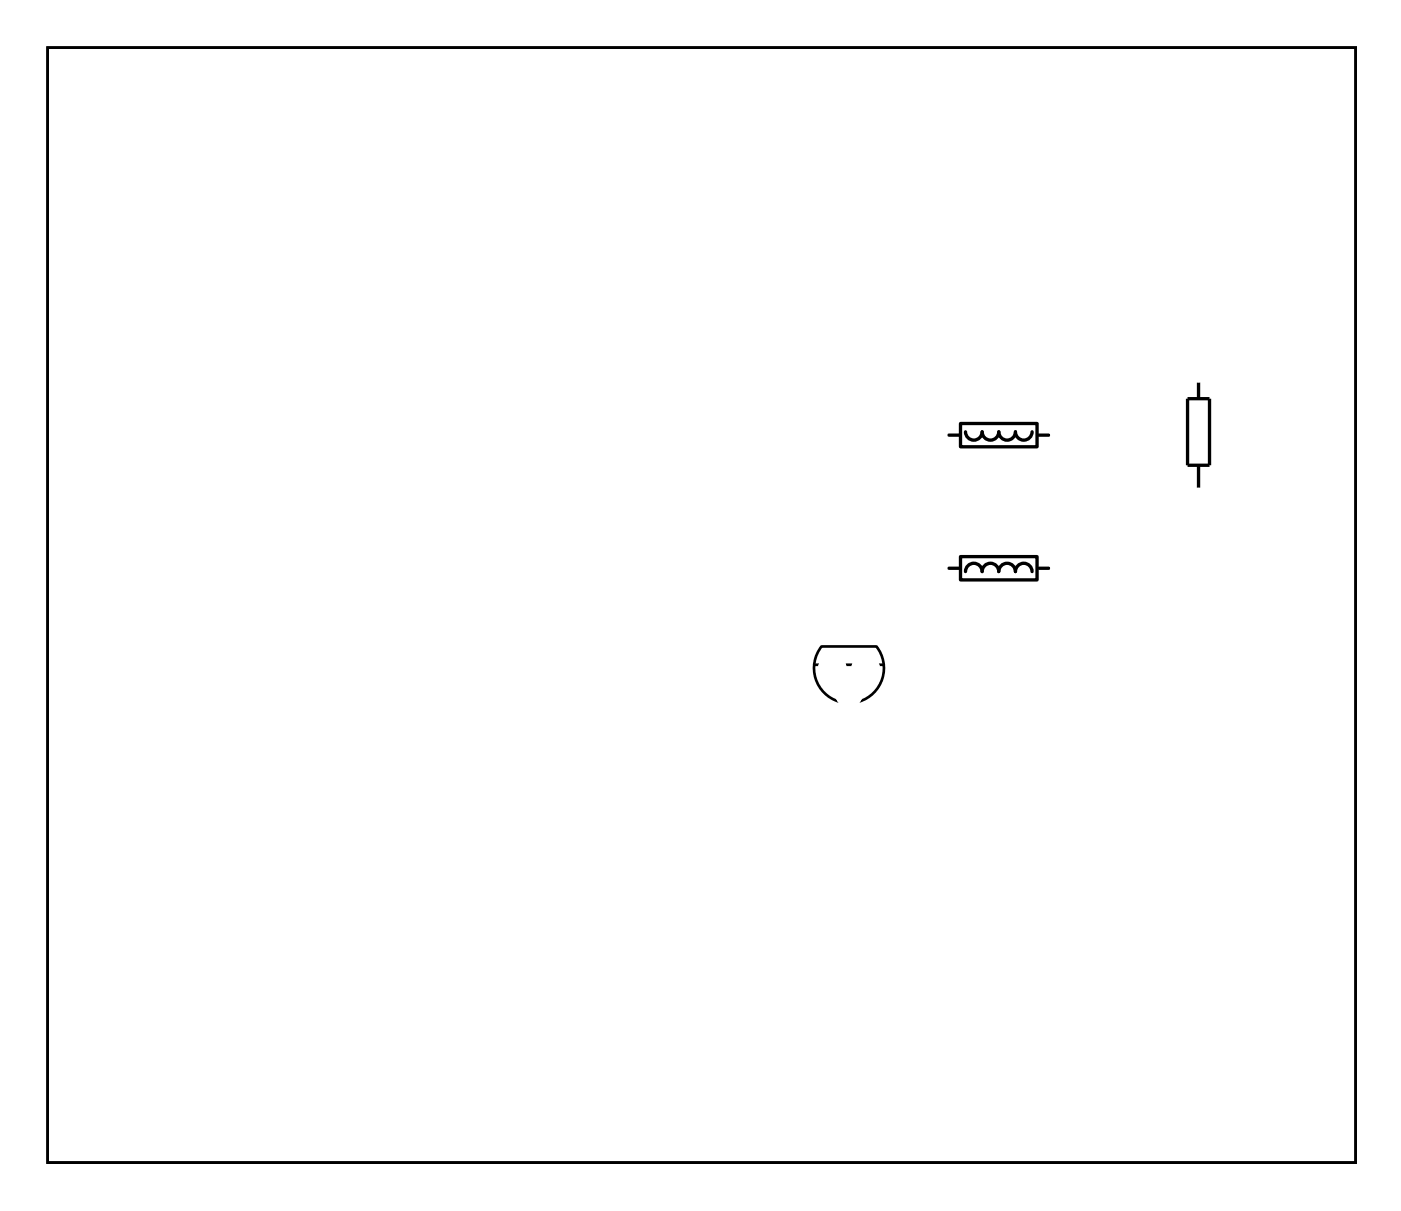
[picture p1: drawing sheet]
<svg xmlns="http://www.w3.org/2000/svg" width="107mm" height="92mm" viewBox="0 0 107 92" stroke-linecap="round" stroke-linejoin="round" font-family="sans-serif">
<path d="M3.6 3.6h99.8v85.1h-99.8zM62.1 50.7h.4M64.5 50.7h.6M65.6 53.5a2.67 2.67 0 0 0 1.3-4.2h-4.2a2.67 2.67 0 0 0 1.3 4.2M67 50.7h.4" fill="none" stroke="#000" stroke-width=".2"/>
<path d="M3.6 3.6h99.8v85.1h-99.8z" fill="none" stroke="#000" stroke-width=".08"/>
<path d="M72.4 33.2h.8M73.3 32.3h5.8v1.8h-5.8zM73.7 33a.63 .63 0 0 0 .6 .6 .63 .63 0 0 0 .6-.6 .63 .63 0 0 0 .7 .6 .63 .63 0 0 0 .6-.6 .63 .63 0 0 0 .6 .6 .63 .63 0 0 0 .7-.6 .63 .63 0 0 0 .6 .6 .63 .63 0 0 0 .6-.6M79.3 33.2h.7M90.6 30.4h1.7v5.1h-1.7zM91.4 29.1v1.3M91.4 35.5v1.8M72.4 43.4h.8M73.3 42.5h5.8v1.8h-5.8zM73.7 43.6a.63 .63 0 0 1 .6-.6 .63 .63 0 0 1 .6 .6 .63 .63 0 0 1 .7-.6 .63 .63 0 0 1 .6 .6 .63 .63 0 0 1 .6-.6 .63 .63 0 0 1 .7 .6 .63 .63 0 0 1 .6-.6 .63 .63 0 0 1 .6 .6M79.3 43.4h.7" fill="none" stroke="#000" stroke-width=".25"/>
<path d="M17.1 40.1h1.4v1.4h-1.4z" fill="#fff"/>
<path d="M17.1 40.1h1.4v1.4h-1.4z" fill="none" stroke="#fff" stroke-width=".76" stroke-linecap="butt"/>
<circle cx="17.8" cy="40.8" r=".7" fill="#fff"/>
<circle cx="17.8" cy="40.8" r=".7" fill="none" stroke="#fff" stroke-width=".76" stroke-linecap="butt"/>
<circle cx="25.4" cy="40.8" r=".7" fill="#fff"/>
<circle cx="25.4" cy="40.8" r=".7" fill="none" stroke="#fff" stroke-width=".76" stroke-linecap="butt"/>
<circle cx="17.8" cy="43.4" r=".7" fill="#fff"/>
<circle cx="17.8" cy="43.4" r=".7" fill="none" stroke="#fff" stroke-width=".76" stroke-linecap="butt"/>
<circle cx="25.4" cy="43.4" r=".7" fill="#fff"/>
<circle cx="25.4" cy="43.4" r=".7" fill="none" stroke="#fff" stroke-width=".76" stroke-linecap="butt"/>
<circle cx="17.8" cy="45.9" r=".7" fill="#fff"/>
<circle cx="17.8" cy="45.9" r=".7" fill="none" stroke="#fff" stroke-width=".76" stroke-linecap="butt"/>
<circle cx="25.4" cy="45.9" r=".7" fill="#fff"/>
<circle cx="25.4" cy="45.9" r=".7" fill="none" stroke="#fff" stroke-width=".76" stroke-linecap="butt"/>
<path d="M37.4 70.6h1.4v1.4h-1.4z" fill="#fff"/>
<path d="M37.4 70.6h1.4v1.4h-1.4z" fill="none" stroke="#fff" stroke-width=".76" stroke-linecap="butt"/>
<circle cx="38.1" cy="71.3" r=".7" fill="#fff"/>
<circle cx="38.1" cy="71.3" r=".7" fill="none" stroke="#fff" stroke-width=".76" stroke-linecap="butt"/>
<circle cx="45.7" cy="71.3" r=".7" fill="#fff"/>
<circle cx="45.7" cy="71.3" r=".7" fill="none" stroke="#fff" stroke-width=".76" stroke-linecap="butt"/>
<circle cx="38.1" cy="73.9" r=".7" fill="#fff"/>
<circle cx="38.1" cy="73.9" r=".7" fill="none" stroke="#fff" stroke-width=".76" stroke-linecap="butt"/>
<circle cx="45.7" cy="73.9" r=".7" fill="#fff"/>
<circle cx="45.7" cy="73.9" r=".7" fill="none" stroke="#fff" stroke-width=".76" stroke-linecap="butt"/>
<circle cx="38.1" cy="76.4" r=".7" fill="#fff"/>
<circle cx="38.1" cy="76.4" r=".7" fill="none" stroke="#fff" stroke-width=".76" stroke-linecap="butt"/>
<circle cx="45.7" cy="76.4" r=".7" fill="#fff"/>
<circle cx="45.7" cy="76.4" r=".7" fill="none" stroke="#fff" stroke-width=".76" stroke-linecap="butt"/>
<circle cx="33" cy="66.2" r=".7" fill="#fff"/>
<circle cx="33" cy="66.2" r=".7" fill="none" stroke="#fff" stroke-width=".76" stroke-linecap="butt"/>
<circle cx="33" cy="56.1" r=".7" fill="#fff"/>
<circle cx="33" cy="56.1" r=".7" fill="none" stroke="#fff" stroke-width=".76" stroke-linecap="butt"/>
<circle cx="12.7" cy="40.8" r=".7" fill="#fff"/>
<circle cx="12.7" cy="40.8" r=".7" fill="none" stroke="#fff" stroke-width=".76" stroke-linecap="butt"/>
<circle cx="12.7" cy="30.7" r=".7" fill="#fff"/>
<circle cx="12.7" cy="30.7" r=".7" fill="none" stroke="#fff" stroke-width=".76" stroke-linecap="butt"/>
<circle cx="30.5" cy="30.7" r=".7" fill="#fff"/>
<circle cx="30.5" cy="30.7" r=".7" fill="none" stroke="#fff" stroke-width=".76" stroke-linecap="butt"/>
<circle cx="30.5" cy="40.8" r=".7" fill="#fff"/>
<circle cx="30.5" cy="40.8" r=".7" fill="none" stroke="#fff" stroke-width=".76" stroke-linecap="butt"/>
<circle cx="66" cy="68.8" r=".7" fill="#fff"/>
<circle cx="66" cy="68.8" r=".7" fill="none" stroke="#fff" stroke-width=".76" stroke-linecap="butt"/>
<circle cx="66" cy="78.9" r=".7" fill="#fff"/>
<circle cx="66" cy="78.9" r=".7" fill="none" stroke="#fff" stroke-width=".76" stroke-linecap="butt"/>
<path d="M50.7 6h1.6v1.6h-1.6z" fill="#fff"/>
<path d="M50.7 6h1.6v1.6h-1.6z" fill="none" stroke="#fff" stroke-width=".76" stroke-linecap="butt"/>
<circle cx="51.5" cy="6.8" r=".76" fill="#fff"/>
<circle cx="51.5" cy="6.8" r=".76" fill="none" stroke="#fff" stroke-width=".76" stroke-linecap="butt"/>
<circle cx="48" cy="6.8" r=".76" fill="#fff"/>
<circle cx="48" cy="6.8" r=".76" fill="none" stroke="#fff" stroke-width=".76" stroke-linecap="butt"/>
<path d="M42.5 40.1h1.4v1.4h-1.4z" fill="#fff"/>
<path d="M42.5 40.1h1.4v1.4h-1.4z" fill="none" stroke="#fff" stroke-width=".76" stroke-linecap="butt"/>
<circle cx="43.2" cy="40.8" r=".7" fill="#fff"/>
<circle cx="43.2" cy="40.8" r=".7" fill="none" stroke="#fff" stroke-width=".76" stroke-linecap="butt"/>
<circle cx="50.8" cy="40.8" r=".7" fill="#fff"/>
<circle cx="50.8" cy="40.8" r=".7" fill="none" stroke="#fff" stroke-width=".76" stroke-linecap="butt"/>
<circle cx="43.2" cy="43.4" r=".7" fill="#fff"/>
<circle cx="43.2" cy="43.4" r=".7" fill="none" stroke="#fff" stroke-width=".76" stroke-linecap="butt"/>
<circle cx="50.8" cy="43.4" r=".7" fill="#fff"/>
<circle cx="50.8" cy="43.4" r=".7" fill="none" stroke="#fff" stroke-width=".76" stroke-linecap="butt"/>
<circle cx="43.2" cy="45.9" r=".7" fill="#fff"/>
<circle cx="43.2" cy="45.9" r=".7" fill="none" stroke="#fff" stroke-width=".76" stroke-linecap="butt"/>
<circle cx="50.8" cy="45.9" r=".7" fill="#fff"/>
<circle cx="50.8" cy="45.9" r=".7" fill="none" stroke="#fff" stroke-width=".76" stroke-linecap="butt"/>
<circle cx="43.2" cy="48.5" r=".7" fill="#fff"/>
<circle cx="43.2" cy="48.5" r=".7" fill="none" stroke="#fff" stroke-width=".76" stroke-linecap="butt"/>
<circle cx="50.8" cy="48.5" r=".7" fill="#fff"/>
<circle cx="50.8" cy="48.5" r=".7" fill="none" stroke="#fff" stroke-width=".76" stroke-linecap="butt"/>
<path d="M45 32.5h1.4v1.4h-1.4z" fill="#fff"/>
<path d="M45 32.5h1.4v1.4h-1.4z" fill="none" stroke="#fff" stroke-width=".76" stroke-linecap="butt"/>
<circle cx="45.7" cy="33.2" r=".7" fill="#fff"/>
<circle cx="45.7" cy="33.2" r=".7" fill="none" stroke="#fff" stroke-width=".76" stroke-linecap="butt"/>
<circle cx="48.3" cy="33.2" r=".7" fill="#fff"/>
<circle cx="48.3" cy="33.2" r=".7" fill="none" stroke="#fff" stroke-width=".76" stroke-linecap="butt"/>
<path d="M47.6 17.3h1.4v1.4h-1.4z" fill="#fff"/>
<path d="M47.6 17.3h1.4v1.4h-1.4z" fill="none" stroke="#fff" stroke-width=".76" stroke-linecap="butt"/>
<circle cx="48.3" cy="18" r=".7" fill="#fff"/>
<circle cx="48.3" cy="18" r=".7" fill="none" stroke="#fff" stroke-width=".76" stroke-linecap="butt"/>
<circle cx="50.8" cy="18" r=".7" fill="#fff"/>
<circle cx="50.8" cy="18" r=".7" fill="none" stroke="#fff" stroke-width=".76" stroke-linecap="butt"/>
<circle cx="58.4" cy="45.9" r=".7" fill="#fff"/>
<circle cx="58.4" cy="45.9" r=".7" fill="none" stroke="#fff" stroke-width=".76" stroke-linecap="butt"/>
<circle cx="58.4" cy="56.1" r=".7" fill="#fff"/>
<circle cx="58.4" cy="56.1" r=".7" fill="none" stroke="#fff" stroke-width=".76" stroke-linecap="butt"/>
<circle cx="58.4" cy="33.2" r=".7" fill="#fff"/>
<circle cx="58.4" cy="33.2" r=".7" fill="none" stroke="#fff" stroke-width=".76" stroke-linecap="butt"/>
<circle cx="58.4" cy="43.4" r=".7" fill="#fff"/>
<circle cx="58.4" cy="43.4" r=".7" fill="none" stroke="#fff" stroke-width=".76" stroke-linecap="butt"/>
<circle cx="63.5" cy="33.2" r=".7" fill="#fff"/>
<circle cx="63.5" cy="33.2" r=".7" fill="none" stroke="#fff" stroke-width=".76" stroke-linecap="butt"/>
<circle cx="63.5" cy="43.4" r=".7" fill="#fff"/>
<circle cx="63.5" cy="43.4" r=".7" fill="none" stroke="#fff" stroke-width=".76" stroke-linecap="butt"/>
<circle cx="45.7" cy="56.1" r=".64" fill="#fff"/>
<circle cx="45.7" cy="56.1" r=".64" fill="none" stroke="#fff" stroke-width=".76" stroke-linecap="butt"/>
<circle cx="48.3" cy="56.1" r=".64" fill="#fff"/>
<circle cx="48.3" cy="56.1" r=".64" fill="none" stroke="#fff" stroke-width=".76" stroke-linecap="butt"/>
<circle cx="63.5" cy="51" r=".67" fill="#fff"/>
<circle cx="63.5" cy="51" r=".67" fill="none" stroke="#fff" stroke-width=".79" stroke-linecap="butt"/>
<circle cx="64.8" cy="52.9" r=".67" fill="#fff"/>
<circle cx="64.8" cy="52.9" r=".67" fill="none" stroke="#fff" stroke-width=".79" stroke-linecap="butt"/>
<circle cx="66" cy="51" r=".67" fill="#fff"/>
<circle cx="66" cy="51" r=".67" fill="none" stroke="#fff" stroke-width=".79" stroke-linecap="butt"/>
<circle cx="63.5" cy="51" r=".67" fill="#fff"/>
<circle cx="63.5" cy="51" r=".67" fill="none" stroke="#fff" stroke-width=".79" stroke-linecap="butt"/>
<circle cx="64.8" cy="52.9" r=".67" fill="#fff"/>
<circle cx="64.8" cy="52.9" r=".67" fill="none" stroke="#fff" stroke-width=".79" stroke-linecap="butt"/>
<circle cx="66" cy="51" r=".67" fill="#fff"/>
<circle cx="66" cy="51" r=".67" fill="none" stroke="#fff" stroke-width=".79" stroke-linecap="butt"/>
<circle cx="63.5" cy="51" r=".67" fill="#fff"/>
<circle cx="63.5" cy="51" r=".67" fill="none" stroke="#fff" stroke-width=".79" stroke-linecap="butt"/>
<circle cx="64.8" cy="52.9" r=".67" fill="#fff"/>
<circle cx="64.8" cy="52.9" r=".67" fill="none" stroke="#fff" stroke-width=".79" stroke-linecap="butt"/>
<circle cx="66" cy="51" r=".67" fill="#fff"/>
<circle cx="66" cy="51" r=".67" fill="none" stroke="#fff" stroke-width=".79" stroke-linecap="butt"/>
<circle cx="71.1" cy="33.2" r=".76" fill="#fff"/>
<circle cx="71.1" cy="33.2" r=".76" fill="none" stroke="#fff" stroke-width=".76" stroke-linecap="butt"/>
<circle cx="81.3" cy="33.2" r=".76" fill="#fff"/>
<circle cx="81.3" cy="33.2" r=".76" fill="none" stroke="#fff" stroke-width=".76" stroke-linecap="butt"/>
<circle cx="71.1" cy="33.2" r=".76" fill="#fff"/>
<circle cx="71.1" cy="33.2" r=".76" fill="none" stroke="#fff" stroke-width=".76" stroke-linecap="butt"/>
<circle cx="81.3" cy="33.2" r=".76" fill="#fff"/>
<circle cx="81.3" cy="33.2" r=".76" fill="none" stroke="#fff" stroke-width=".76" stroke-linecap="butt"/>
<circle cx="81.3" cy="43.4" r=".76" fill="#fff"/>
<circle cx="81.3" cy="43.4" r=".76" fill="none" stroke="#fff" stroke-width=".76" stroke-linecap="butt"/>
<circle cx="71.1" cy="43.4" r=".76" fill="#fff"/>
<circle cx="71.1" cy="43.4" r=".76" fill="none" stroke="#fff" stroke-width=".76" stroke-linecap="butt"/>
<circle cx="81.3" cy="43.4" r=".76" fill="#fff"/>
<circle cx="81.3" cy="43.4" r=".76" fill="none" stroke="#fff" stroke-width=".76" stroke-linecap="butt"/>
<circle cx="71.1" cy="43.4" r=".76" fill="#fff"/>
<circle cx="71.1" cy="43.4" r=".76" fill="none" stroke="#fff" stroke-width=".76" stroke-linecap="butt"/>
<circle cx="43.2" cy="63.7" r=".64" fill="#fff"/>
<circle cx="43.2" cy="63.7" r=".64" fill="none" stroke="#fff" stroke-width=".76" stroke-linecap="butt"/>
<circle cx="48.3" cy="63.7" r=".64" fill="#fff"/>
<circle cx="48.3" cy="63.7" r=".64" fill="none" stroke="#fff" stroke-width=".76" stroke-linecap="butt"/>
<circle cx="73.7" cy="56.1" r=".8" fill="#fff"/>
<circle cx="73.7" cy="56.1" r=".8" fill="none" stroke="#fff" stroke-width=".76" stroke-linecap="butt"/>
<circle cx="76.2" cy="56.1" r=".8" fill="#fff"/>
<circle cx="76.2" cy="56.1" r=".8" fill="none" stroke="#fff" stroke-width=".76" stroke-linecap="butt"/>
<circle cx="78.7" cy="56.1" r=".8" fill="#fff"/>
<circle cx="78.7" cy="56.1" r=".8" fill="none" stroke="#fff" stroke-width=".76" stroke-linecap="butt"/>
<circle cx="17.8" cy="66.2" r=".7" fill="#fff"/>
<circle cx="17.8" cy="66.2" r=".7" fill="none" stroke="#fff" stroke-width=".76" stroke-linecap="butt"/>
<circle cx="17.8" cy="56.1" r=".7" fill="#fff"/>
<circle cx="17.8" cy="56.1" r=".7" fill="none" stroke="#fff" stroke-width=".76" stroke-linecap="butt"/>
<circle cx="25.4" cy="56.1" r=".7" fill="#fff"/>
<circle cx="25.4" cy="56.1" r=".7" fill="none" stroke="#fff" stroke-width=".76" stroke-linecap="butt"/>
<circle cx="25.4" cy="66.2" r=".7" fill="#fff"/>
<circle cx="25.4" cy="66.2" r=".7" fill="none" stroke="#fff" stroke-width=".76" stroke-linecap="butt"/>
<path d="M57.7 62.9h1.5v1.6h-1.5z" fill="#fff"/>
<path d="M57.7 62.9h1.5v1.6h-1.5z" fill="none" stroke="#fff" stroke-width=".76" stroke-linecap="butt"/>
<circle cx="58.4" cy="63.7" r=".76" fill="#fff"/>
<circle cx="58.4" cy="63.7" r=".76" fill="none" stroke="#fff" stroke-width=".76" stroke-linecap="butt"/>
<circle cx="58.4" cy="67.2" r=".76" fill="#fff"/>
<circle cx="58.4" cy="67.2" r=".76" fill="none" stroke="#fff" stroke-width=".76" stroke-linecap="butt"/>
<path d="M90.7 75.6h1.5v1.6h-1.5z" fill="#fff"/>
<path d="M90.7 75.6h1.5v1.6h-1.5z" fill="none" stroke="#fff" stroke-width=".76" stroke-linecap="butt"/>
<circle cx="91.4" cy="76.4" r=".76" fill="#fff"/>
<circle cx="91.4" cy="76.4" r=".76" fill="none" stroke="#fff" stroke-width=".76" stroke-linecap="butt"/>
<circle cx="91.4" cy="79.9" r=".76" fill="#fff"/>
<circle cx="91.4" cy="79.9" r=".76" fill="none" stroke="#fff" stroke-width=".76" stroke-linecap="butt"/>
<path d="M22.1 73h1.6v1.6h-1.6z" fill="#fff"/>
<path d="M22.1 73h1.6v1.6h-1.6z" fill="none" stroke="#fff" stroke-width=".76" stroke-linecap="butt"/>
<circle cx="22.9" cy="73.9" r=".79" fill="#fff"/>
<circle cx="22.9" cy="73.9" r=".79" fill="none" stroke="#fff" stroke-width=".76" stroke-linecap="butt"/>
<circle cx="22.9" cy="81.4" r=".79" fill="#fff"/>
<circle cx="22.9" cy="81.4" r=".79" fill="none" stroke="#fff" stroke-width=".76" stroke-linecap="butt"/>
<path d="M6.9 73.1h1.5v1.5h-1.5z" fill="#fff"/>
<path d="M6.9 73.1h1.5v1.5h-1.5z" fill="none" stroke="#fff" stroke-width=".76" stroke-linecap="butt"/>
<circle cx="7.6" cy="73.9" r=".76" fill="#fff"/>
<circle cx="7.6" cy="73.9" r=".76" fill="none" stroke="#fff" stroke-width=".76" stroke-linecap="butt"/>
<circle cx="7.6" cy="77.4" r=".76" fill="#fff"/>
<circle cx="7.6" cy="77.4" r=".76" fill="none" stroke="#fff" stroke-width=".76" stroke-linecap="butt"/>
<path d="M78 80.7h1.5v1.5h-1.5z" fill="#fff"/>
<path d="M78 80.7h1.5v1.5h-1.5z" fill="none" stroke="#fff" stroke-width=".76" stroke-linecap="butt"/>
<circle cx="78.7" cy="81.5" r=".76" fill="#fff"/>
<circle cx="78.7" cy="81.5" r=".76" fill="none" stroke="#fff" stroke-width=".76" stroke-linecap="butt"/>
<circle cx="78.7" cy="78" r=".76" fill="#fff"/>
<circle cx="78.7" cy="78" r=".76" fill="none" stroke="#fff" stroke-width=".76" stroke-linecap="butt"/>
<circle cx="78.7" cy="74.5" r=".76" fill="#fff"/>
<circle cx="78.7" cy="74.5" r=".76" fill="none" stroke="#fff" stroke-width=".76" stroke-linecap="butt"/>
<path d="M6.9 65.5h1.5v1.5h-1.5z" fill="#fff"/>
<path d="M6.9 65.5h1.5v1.5h-1.5z" fill="none" stroke="#fff" stroke-width=".76" stroke-linecap="butt"/>
<circle cx="7.6" cy="66.2" r=".76" fill="#fff"/>
<circle cx="7.6" cy="66.2" r=".76" fill="none" stroke="#fff" stroke-width=".76" stroke-linecap="butt"/>
<circle cx="7.6" cy="62.7" r=".76" fill="#fff"/>
<circle cx="7.6" cy="62.7" r=".76" fill="none" stroke="#fff" stroke-width=".76" stroke-linecap="butt"/>
<path d="M6.9 45.2h1.5v1.5h-1.5z" fill="#fff"/>
<path d="M6.9 45.2h1.5v1.5h-1.5z" fill="none" stroke="#fff" stroke-width=".76" stroke-linecap="butt"/>
<circle cx="7.6" cy="45.9" r=".76" fill="#fff"/>
<circle cx="7.6" cy="45.9" r=".76" fill="none" stroke="#fff" stroke-width=".76" stroke-linecap="butt"/>
<circle cx="7.6" cy="42.4" r=".76" fill="#fff"/>
<circle cx="7.6" cy="42.4" r=".76" fill="none" stroke="#fff" stroke-width=".76" stroke-linecap="butt"/>
<circle cx="7.6" cy="38.9" r=".76" fill="#fff"/>
<circle cx="7.6" cy="38.9" r=".76" fill="none" stroke="#fff" stroke-width=".76" stroke-linecap="butt"/>
<circle cx="63.5" cy="7.8" r=".75" fill="#fff"/>
<circle cx="63.5" cy="7.8" r=".75" fill="none" stroke="#fff" stroke-width=".74" stroke-linecap="butt"/>
<circle cx="63.5" cy="18" r=".75" fill="#fff"/>
<circle cx="63.5" cy="18" r=".75" fill="none" stroke="#fff" stroke-width=".74" stroke-linecap="butt"/>
<circle cx="91.4" cy="28.1" r=".7" fill="#fff"/>
<circle cx="91.4" cy="28.1" r=".7" fill="none" stroke="#fff" stroke-width=".76" stroke-linecap="butt"/>
<circle cx="91.4" cy="38.3" r=".7" fill="#fff"/>
<circle cx="91.4" cy="38.3" r=".7" fill="none" stroke="#fff" stroke-width=".76" stroke-linecap="butt"/>
<circle cx="91.4" cy="56.1" r=".72" fill="#fff"/>
<circle cx="91.4" cy="56.1" r=".72" fill="none" stroke="#fff" stroke-width=".69" stroke-linecap="butt"/>
<circle cx="88.9" cy="56.1" r=".72" fill="#fff"/>
<circle cx="88.9" cy="56.1" r=".72" fill="none" stroke="#fff" stroke-width=".69" stroke-linecap="butt"/>
<circle cx="86.4" cy="56.1" r=".72" fill="#fff"/>
<circle cx="86.4" cy="56.1" r=".72" fill="none" stroke="#fff" stroke-width=".69" stroke-linecap="butt"/>
<circle cx="7.6" cy="53.5" r=".74" fill="#fff"/>
<circle cx="7.6" cy="53.5" r=".74" fill="none" stroke="#fff" stroke-width=".76" stroke-linecap="butt"/>
<circle cx="7.6" cy="56.1" r=".74" fill="#fff"/>
<circle cx="7.6" cy="56.1" r=".74" fill="none" stroke="#fff" stroke-width=".76" stroke-linecap="butt"/>
<circle cx="71.1" cy="51" r=".7" fill="#fff"/>
<circle cx="71.1" cy="51" r=".7" fill="none" stroke="#fff" stroke-width=".76" stroke-linecap="butt"/>
<circle cx="78.7" cy="51" r=".7" fill="#fff"/>
<circle cx="78.7" cy="51" r=".7" fill="none" stroke="#fff" stroke-width=".76" stroke-linecap="butt"/>
<circle cx="43.2" cy="23.1" r=".7" fill="#fff"/>
<circle cx="43.2" cy="23.1" r=".7" fill="none" stroke="#fff" stroke-width=".76" stroke-linecap="butt"/>
<circle cx="50.8" cy="23.1" r=".7" fill="#fff"/>
<circle cx="50.8" cy="23.1" r=".7" fill="none" stroke="#fff" stroke-width=".76" stroke-linecap="butt"/>
<circle cx="35.6" cy="40.8" r=".7" fill="#fff"/>
<circle cx="35.6" cy="40.8" r=".7" fill="none" stroke="#fff" stroke-width=".76" stroke-linecap="butt"/>
<circle cx="35.6" cy="48.5" r=".7" fill="#fff"/>
<circle cx="35.6" cy="48.5" r=".7" fill="none" stroke="#fff" stroke-width=".76" stroke-linecap="butt"/>
<circle cx="53.3" cy="45.9" r=".7" fill="#fff"/>
<circle cx="53.3" cy="45.9" r=".7" fill="none" stroke="#fff" stroke-width=".76" stroke-linecap="butt"/>
<circle cx="61" cy="45.9" r=".7" fill="#fff"/>
<circle cx="61" cy="45.9" r=".7" fill="none" stroke="#fff" stroke-width=".76" stroke-linecap="butt"/>
<circle cx="20.3" cy="51" r=".7" fill="#fff"/>
<circle cx="20.3" cy="51" r=".7" fill="none" stroke="#fff" stroke-width=".76" stroke-linecap="butt"/>
<circle cx="27.9" cy="51" r=".7" fill="#fff"/>
<circle cx="27.9" cy="51" r=".7" fill="none" stroke="#fff" stroke-width=".76" stroke-linecap="butt"/>
<circle cx="39" cy="60" r=".35" fill="#fff"/>
<circle cx="39" cy="60" r=".35" fill="none" stroke="#fff" stroke-width=".55"/>
<circle cx="96.5" cy="18" r=".35" fill="#fff"/>
<circle cx="96.5" cy="18" r=".35" fill="none" stroke="#fff" stroke-width=".55"/>
<circle cx="99.1" cy="68.8" r=".35" fill="#fff"/>
<circle cx="99.1" cy="68.8" r=".35" fill="none" stroke="#fff" stroke-width=".55"/>
<circle cx="101.6" cy="12.9" r=".35" fill="#fff"/>
<circle cx="101.6" cy="12.9" r=".35" fill="none" stroke="#fff" stroke-width=".55"/>
<circle cx="94" cy="28.1" r=".7" fill="#fff"/>
<circle cx="94" cy="28.1" r=".7" fill="none" stroke="#fff" stroke-width=".76" stroke-linecap="butt"/>
<circle cx="101.6" cy="28.1" r=".7" fill="#fff"/>
<circle cx="101.6" cy="28.1" r=".7" fill="none" stroke="#fff" stroke-width=".76" stroke-linecap="butt"/>
<circle cx="68.6" cy="53.5" r=".7" fill="#fff"/>
<circle cx="68.6" cy="53.5" r=".7" fill="none" stroke="#fff" stroke-width=".76" stroke-linecap="butt"/>
<circle cx="63.2" cy="58.9" r=".7" fill="#fff"/>
<circle cx="63.2" cy="58.9" r=".7" fill="none" stroke="#fff" stroke-width=".76" stroke-linecap="butt"/>
<circle cx="45.7" cy="51" r=".7" fill="#fff"/>
<circle cx="45.7" cy="51" r=".7" fill="none" stroke="#fff" stroke-width=".76" stroke-linecap="butt"/>
<circle cx="53.3" cy="51" r=".7" fill="#fff"/>
<circle cx="53.3" cy="51" r=".7" fill="none" stroke="#fff" stroke-width=".76" stroke-linecap="butt"/>
<circle cx="71.1" cy="58.6" r=".7" fill="#fff"/>
<circle cx="71.1" cy="58.6" r=".7" fill="none" stroke="#fff" stroke-width=".76" stroke-linecap="butt"/>
<circle cx="78.7" cy="58.6" r=".7" fill="#fff"/>
<circle cx="78.7" cy="58.6" r=".7" fill="none" stroke="#fff" stroke-width=".76" stroke-linecap="butt"/>
<circle cx="48.3" cy="76.4" r=".7" fill="#fff"/>
<circle cx="48.3" cy="76.4" r=".7" fill="none" stroke="#fff" stroke-width=".76" stroke-linecap="butt"/>
<circle cx="48.3" cy="84" r=".7" fill="#fff"/>
<circle cx="48.3" cy="84" r=".7" fill="none" stroke="#fff" stroke-width=".76" stroke-linecap="butt"/>
<circle cx="50.8" cy="63.7" r=".7" fill="#fff"/>
<circle cx="50.8" cy="63.7" r=".7" fill="none" stroke="#fff" stroke-width=".76" stroke-linecap="butt"/>
<circle cx="45.4" cy="69.1" r=".7" fill="#fff"/>
<circle cx="45.4" cy="69.1" r=".7" fill="none" stroke="#fff" stroke-width=".76" stroke-linecap="butt"/>
<circle cx="5.1" cy="84" r=".35" fill="#fff"/>
<circle cx="5.1" cy="84" r=".35" fill="none" stroke="#fff" stroke-width=".55"/>
<circle cx="35.6" cy="76.4" r=".7" fill="#fff"/>
<circle cx="35.6" cy="76.4" r=".7" fill="none" stroke="#fff" stroke-width=".76" stroke-linecap="butt"/>
<circle cx="35.6" cy="84" r=".7" fill="#fff"/>
<circle cx="35.6" cy="84" r=".7" fill="none" stroke="#fff" stroke-width=".76" stroke-linecap="butt"/>
<circle cx="101.6" cy="5.3" r="1.1" fill="#fff"/>
<circle cx="101.6" cy="5.3" r="1.1" fill="none" stroke="#fff" stroke-width=".25"/>
<circle cx="5.1" cy="5.3" r="1.1" fill="#fff"/>
<circle cx="5.1" cy="5.3" r="1.1" fill="none" stroke="#fff" stroke-width=".25"/>
<circle cx="101.6" cy="86.6" r="1.1" fill="#fff"/>
<circle cx="101.6" cy="86.6" r="1.1" fill="none" stroke="#fff" stroke-width=".25"/>
<circle cx="5.1" cy="86.6" r="1.1" fill="#fff"/>
<circle cx="5.1" cy="86.6" r="1.1" fill="none" stroke="#fff" stroke-width=".25"/>
</svg>
